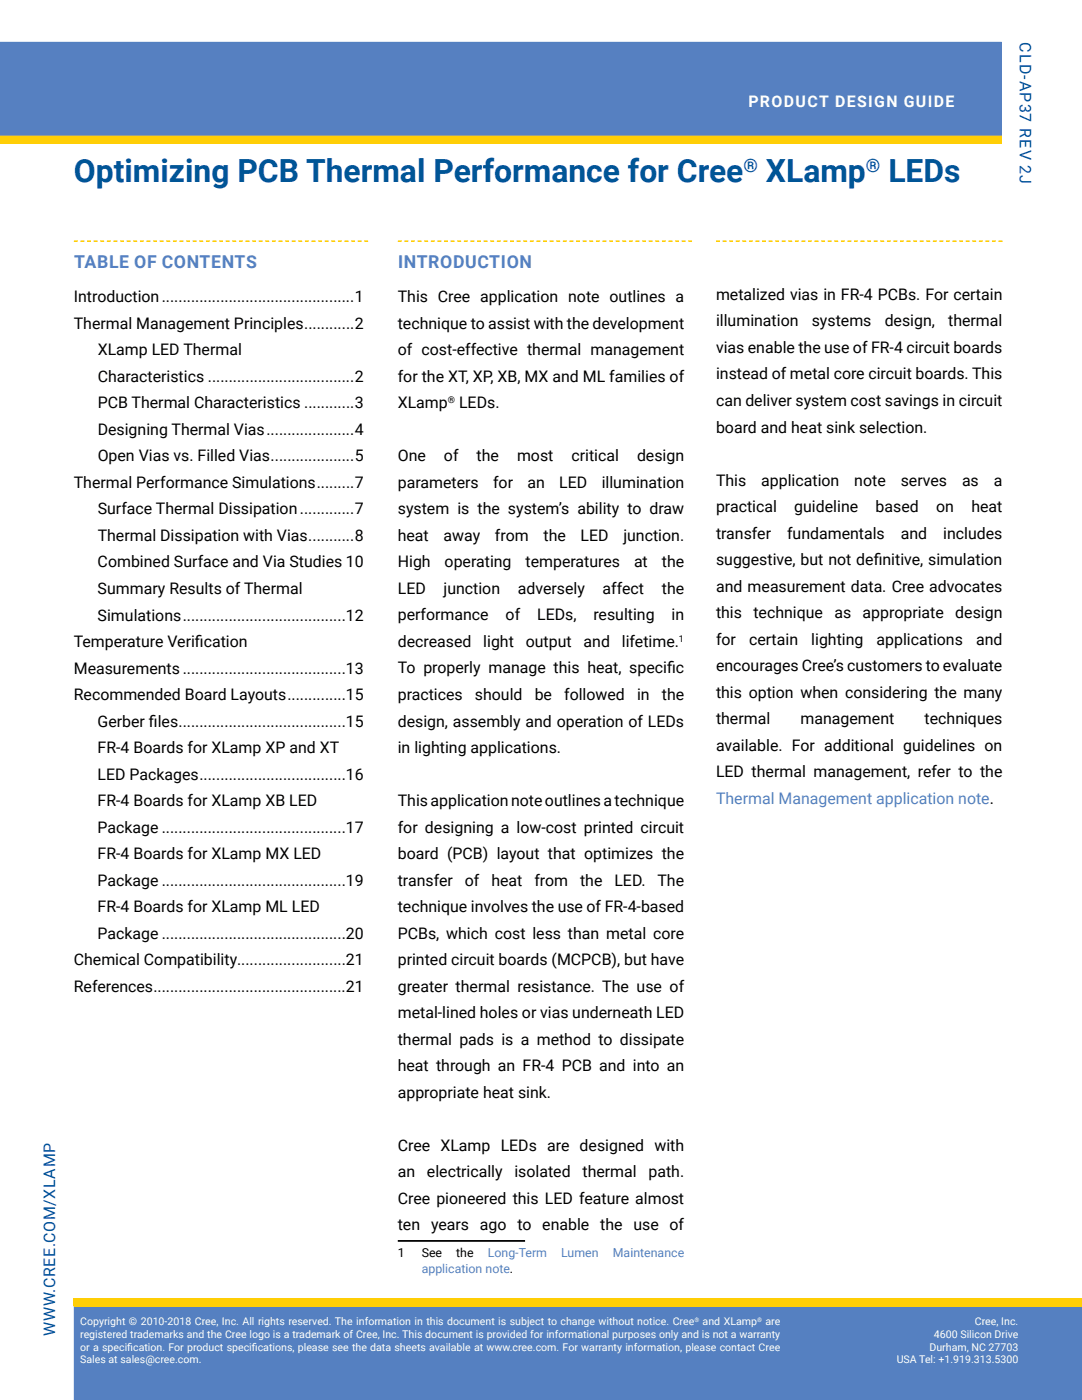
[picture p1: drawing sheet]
<svg xmlns="http://www.w3.org/2000/svg" width="216mm" height="279mm" viewBox="0 0 216 279" stroke-linecap="round" stroke-linejoin="round" font-family="sans-serif">
<defs><g id="words">
<g font-size="6.3" fill="#005596">
<text x="14.7" y="36.3">Optimizing PCB Thermal Performance for Cree</text>
<text x="152.8" y="36.3">XLamp</text>
<text x="177.3" y="36.3">LEDs</text>
</g>
<g font-size="3.7" fill="#005596">
<text x="148.3" y="34.2">®</text>
<text x="172.8" y="34.2">®</text>
</g>
<g font-size="3.5" fill="#5580c3">
<text x="14.8" y="53.4">Tab</text>
<text x="19.4" y="53.4">l</text>
<text x="19.4" y="53.4">e</text>
<text x="26.8" y="53.4">of Cont nts</text>
<text x="39.8" y="53.4">e</text>
<text x="79.4" y="53.4">Intro</text>
<text x="87.8" y="53.4">d</text>
<text x="92.8" y="53.4">uc</text>
<text x="95.3" y="53.4">t</text>
<text x="95.3" y="53.4">i</text>
<text x="95.3" y="53.4">o</text>
<text x="103.7" y="53.4">n</text>
</g>
<g font-size="3.2" fill="#005596">
<text x="203.5" y="8.4" transform="rotate(90 203.5 8.4)">CLD-AP37 Rev 2J</text>
<text x="11" y="237.1" transform="rotate(-90 11 237.1)">a</text>
<text x="11" y="266.6" transform="rotate(-90 11 266.6)">www.cree.com/Xlmp</text>
</g>
<text font-size="3.2" fill="#fff" x="149.3" y="21.4">Product design G uide</text>
<g font-size="3.2">
<text x="142.9" y="59.9">metalized vias in FR-4 PCBs. For certain</text>
<text x="14.7" y="60.3">Introduction..............................................1</text>
<text x="14.7" y="65.6">Thermal Management Principles............2</text>
<text x="79.4" y="60.3">This Cree application note outlines a</text>
<text x="79.4" y="65.6">technique to assist with the development</text>
<text x="142.9" y="65.1">illumination</text>
<text x="162" y="65.1">systems</text>
<text x="176.5" y="65.1">design,</text>
<text x="189.2" y="65.1">thermal</text>
<text x="19.5" y="70.9">XLamp LED Thermal</text>
<text x="79.4" y="70.9">of cost-effective thermal management</text>
<text x="142.9" y="70.4">vias enable the use of FR-4 circuit boards</text>
<text x="19.5" y="76.2">Characteristics ...................................2</text>
<text x="79.4" y="76.2">for the XT, XP, XB, MX and ML families of</text>
<text x="142.9" y="75.7">instead of metal core circuit boards. This</text>
<text x="19.5" y="81.5">PCB Thermal Characteristics ............3</text>
<text x="79.4" y="81.5">XLamp</text>
<text x="91.6" y="81.5">LEDs.</text>
<text x="142.9" y="81">can deliver system cost savings in circuit</text>
<text x="19.5" y="86.8">Designing Thermal Vias.....................4</text>
<text x="142.9" y="86.3">board and heat sink selection.</text>
<text x="19.5" y="92.1">Open Vias vs. Filled Vias....................5</text>
<text x="79.4" y="92.1">One</text>
<text x="88.6" y="92.1">of</text>
<text x="95.1" y="92.1">the</text>
<text x="103.2" y="92.1">most</text>
<text x="114" y="92.1">critical</text>
<text x="127.1" y="92.1">design</text>
<text x="14.7" y="97.4">Thermal Performance Simulations.........7</text>
<text x="79.4" y="97.4">parameters</text>
<text x="98.4" y="97.4">for</text>
<text x="105.2" y="97.4">an</text>
<text x="111.6" y="97.4">LED</text>
<text x="120.1" y="97.4">illumination</text>
<text x="142.9" y="96.9">This</text>
<text x="151.9" y="96.9">application</text>
<text x="170.5" y="96.9">note</text>
<text x="179.7" y="96.9">serves</text>
<text x="192" y="96.9">as</text>
<text x="198.3" y="96.9">a</text>
<text x="19.5" y="102.7">Surface Thermal Dissipation.............7</text>
<text x="19.5" y="108">Thermal Dissipation with Vias...........8</text>
<text x="79.4" y="102.7">system is the system’s ability to draw</text>
<text x="79.4" y="108">heat</text>
<text x="88.5" y="108">away</text>
<text x="98.8" y="108">from</text>
<text x="108.4" y="108">the</text>
<text x="115.9" y="108">LED</text>
<text x="124.4" y="108">junction.</text>
<text x="142.9" y="102.2">practical</text>
<text x="142.9" y="107.5">transfer</text>
<text x="157.1" y="107.5">fundamentals</text>
<text x="158.5" y="102.2">guideline</text>
<text x="174.7" y="102.2">based</text>
<text x="179.8" y="107.5">and</text>
<text x="186.8" y="102.2">on</text>
<text x="188.2" y="107.5">includes</text>
<text x="193.8" y="102.2">heat</text>
<text x="19.5" y="113.3">Combined Surface and Via Studies 10</text>
<text x="79.4" y="113.2">High</text>
<text x="88.7" y="113.2">operating</text>
<text x="104.9" y="113.2">temperatures</text>
<text x="126.5" y="113.2">at</text>
<text x="132.1" y="113.2">the</text>
<text x="142.9" y="112.8">suggestive, but not def</text>
<text x="174.3" y="112.8">initive, simulation</text>
<text x="19.5" y="118.5">Summary Results of Thermal</text>
<text x="79.4" y="118.5">LED</text>
<text x="88.5" y="118.5">junction</text>
<text x="103.3" y="118.5">adversely</text>
<text x="120.2" y="118.5">affect</text>
<text x="132.1" y="118.5">the</text>
<text x="142.9" y="118.1">and measurement data. Cree advocates</text>
<text x="19.5" y="123.8">Simulations.......................................12</text>
<text x="79.4" y="123.8">performance</text>
<text x="100.9" y="123.8">of</text>
<text x="107.2" y="123.8">LEDs,</text>
<text x="118.4" y="123.8">resulting</text>
<text x="134" y="123.8">in</text>
<text x="142.9" y="123.4">this</text>
<text x="150.3" y="123.4">technique</text>
<text x="166.5" y="123.4">as</text>
<text x="172.1" y="123.4">appropriate</text>
<text x="190.6" y="123.4">design</text>
<text x="14.7" y="129.1">Temperature Verif</text>
<text x="38.9" y="129.1">ication</text>
<text x="79.4" y="129.1">decreased</text>
<text x="96.4" y="129.1">light</text>
<text x="104.9" y="129.1">output</text>
<text x="116.5" y="129.1">and</text>
<text x="124.1" y="129.1">lifetime.</text>
<text x="142.9" y="128.7">for</text>
<text x="149.5" y="128.7">certain</text>
<text x="161.9" y="128.7">lighting</text>
<text x="174.9" y="128.7">applications</text>
<text x="194.8" y="128.7">and</text>
<text x="14.7" y="134.4">Measurements.......................................13</text>
<text x="79.4" y="134.4">To properly manage this heat, specif</text>
<text x="133.1" y="134.4">ic</text>
<text x="142.9" y="134">encourages Cree’s customers to evaluate</text>
<text x="14.7" y="139.7">Recommended Board Layouts..............15</text>
<text x="79.4" y="139.7">practices</text>
<text x="94.8" y="139.7">should</text>
<text x="106.7" y="139.7">be</text>
<text x="112.6" y="139.7">followed</text>
<text x="127.1" y="139.7">in</text>
<text x="132.1" y="139.7">the</text>
<text x="142.9" y="139.2">this option when considering the many</text>
<text x="19.5" y="145">Gerber f</text>
<text x="29.7" y="145">iles........................................15</text>
<text x="79.4" y="145">design, assembly and operation of LEDs</text>
<text x="142.9" y="144.5">thermal</text>
<text x="142.9" y="149.8">available. For additional guidelines on</text>
<text x="159.7" y="144.5">management</text>
<text x="184.5" y="144.5">techniques</text>
<text x="19.5" y="150.3">FR-4 Boards for XLamp XP and XT</text>
<text x="19.5" y="155.6">LED Packages...................................16</text>
<text x="79.4" y="150.3">in lighting applications.</text>
<text x="142.9" y="155.1">LED thermal management, refer to the</text>
<text x="19.5" y="160.9">FR-4 Boards for XLamp XB LED</text>
<text x="79.4" y="160.9">This application note outlines a technique</text>
<text x="19.5" y="166.2">Package ............................................17</text>
<text x="79.4" y="166.2">for designing a low-cost printed circuit</text>
<text x="19.5" y="171.5">FR-4 Boards for XLamp MX LED</text>
<text x="79.4" y="171.5">board (PCB) layout that optimizes the</text>
<text x="19.5" y="176.8">Package ............................................19</text>
<text x="79.4" y="176.7">transfer</text>
<text x="92.7" y="176.7">of</text>
<text x="98" y="176.7">heat</text>
<text x="106.6" y="176.7">from</text>
<text x="115.7" y="176.7">the</text>
<text x="122.6" y="176.7">LED.</text>
<text x="131.2" y="176.7">The</text>
<text x="19.5" y="182.1">FR-4 Boards for XLamp ML LED</text>
<text x="79.4" y="182">technique involves the use of FR-4-based</text>
<text x="19.5" y="187.4">Package ............................................20</text>
<text x="79.4" y="187.3">PCBs, which cost less than metal core</text>
<text x="14.7" y="197.9">References..............................................21</text>
<text x="14.7" y="192.6">Chemical Compatibility..........................21</text>
<text x="79.4" y="192.6">printed circuit boards (MCPCB), but have</text>
<text x="79.4" y="197.9">greater thermal resistance. The use of</text>
<text x="79.4" y="203.2">metal-lined holes or vias underneath LED</text>
<text x="79.4" y="208.5">thermal pads is a method to dissipate</text>
<text x="79.4" y="213.8">heat through an FR-4 PCB and into an</text>
<text x="79.4" y="219.1">appropriate heat sink.</text>
<text x="79.4" y="229.7">Cree XLamp LEDs are designed with</text>
<text x="79.4" y="235">an</text>
<text x="85.2" y="235">electrically</text>
<text x="102.7" y="235">isolated</text>
<text x="116.2" y="235">thermal</text>
<text x="129.4" y="235">path.</text>
<text x="79.4" y="240.3">Cree pioneered this LED feature almost</text>
<text x="79.4" y="245.6">ten years ago to enable the use of</text>
</g>
<text font-size="3.2" fill="#5580c3" x="142.9" y="160.4">Thermal Management application note.</text>
<g font-size="2.5">
<text x="79.4" y="250.8">1</text>
<text x="84.1" y="250.8">See</text>
<text x="91" y="250.8">the</text>
</g>
<g font-size="2.5" fill="#5580c3">
<text x="97.3" y="250.8">Long-Term</text>
<text x="112" y="250.8">Lumen</text>
<text x="122.3" y="250.8">Maintenance</text>
<text x="84.1" y="254">application note.</text>
</g>
<g font-size="2.1" fill="#fff">
<text x="16" y="267">registered trademarks and the Cree logo is a trademark of Cree, Inc. This document is provided for informational purposes only and is not a warranty</text>
<text x="16" y="269.6">or a specif</text>
<text x="16" y="264.5">Copyright © 2010-2018 Cree, Inc. All rights reserved. The information in this document is subject to change without notice. Cree</text>
<text x="25.4" y="269.6">ication. For product specif</text>
<text x="50.3" y="269.6">ications, please see the data sheets available at www.cree.com. For warranty information, please contact Cree</text>
<text x="140.2" y="264.5">and XLamp</text>
<text x="152.7" y="264.5">are</text>
<text x="185.5" y="269.6">Durham, NC 27703</text>
<text x="186.4" y="267">4600 Silicon Drive</text>
<text x="194.5" y="264.5">Cree, Inc.</text>
<text x="16" y="272.1">Sales at sales@cree.com.</text>
<text x="178.9" y="272.1">USA Tel: +1.919.313.5300</text>
</g>
<g font-size="1.9">
<text x="89.4" y="80.4">®</text>
<text x="135.5" y="128.1">1</text>
</g>
<g font-size="1.2" fill="#fff">
<text x="138.5" y="263.8">®</text>
<text x="151.1" y="263.8">®</text>
</g>
</g></defs>
<path d="M14.9 260.7h201v18.7h-201z" fill="#5580c1"/>
<path d="M215.9 260.7h-201v18.7" fill="none" stroke="#5580c1" stroke-width=".38"/>
<path d="M0 8.5h199.9v18.6h-199.9z" fill="#5680c1"/>
<path d="M0 8.3v.4h199.9v-.4zM0 27.1h199.9z" fill="#5381c2"/>
<path d="M0 27.1h199.9v1.5h-199.9z" fill="#ffce00"/>
<path d="M0 27.2h199.9v1.4h-199.9z" fill="#ffce06"/>
<path d="M0 27.2h199.9" fill="none" stroke="#ffce06" stroke-width=".35"/>
<path d="M14.7 259.1h201.2v1.6h-201.2z" fill="#ffce00"/>
<path d="M14.9 259.3h201v1.4h-201z" fill="#ffce06"/>
<path d="M215.9 259.3h-201v1.4" fill="none" stroke="#ffce06" stroke-width=".35"/>
<path d="M14.7 48.1h58.8M79.4 48.1h58.7M142.9 48.1h57.1" fill="none" stroke="#ffce00" stroke-width=".26" stroke-dasharray=".8 .5" stroke-linecap="butt"/>
<path d="M79.4 247.6h25.4" fill="none" stroke="#000" stroke-width=".35"/>
<use href="#words"/>
</svg>
